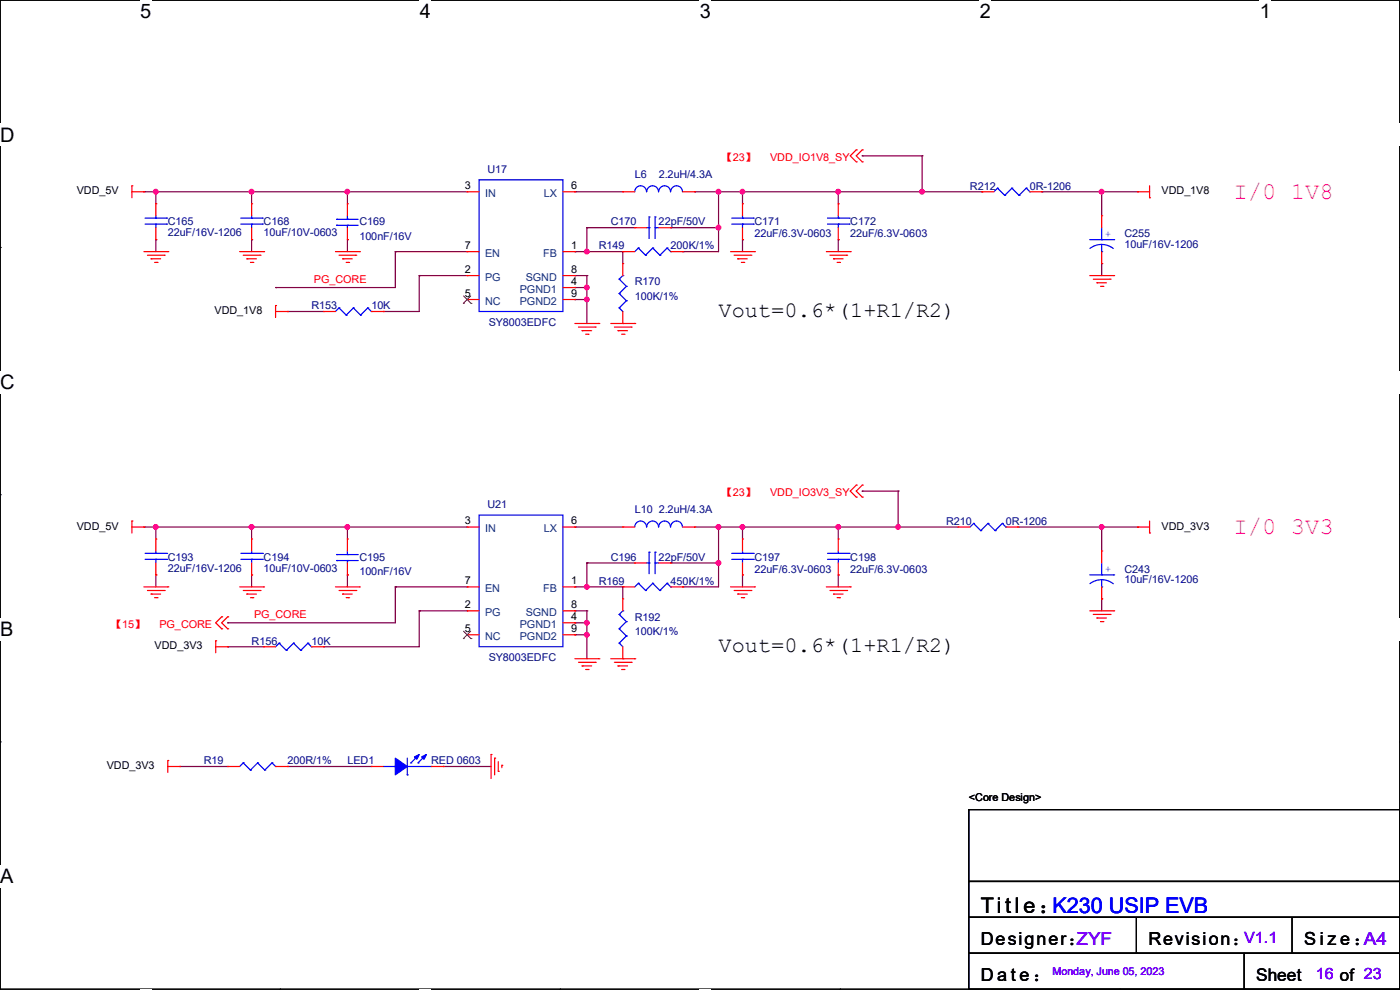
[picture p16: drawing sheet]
<svg xmlns="http://www.w3.org/2000/svg" width="297mm" height="210mm" viewBox="0 0 297 210" stroke-linecap="round" stroke-linejoin="round" font-family="sans-serif">
<defs><g id="words">
<g font-size="5.1" fill="#f0f">
<text x="261.7" y="42.2">I/0 1V8</text>
<text x="261.7" y="113.3">I/0 3V3</text>
</g>
<g font-size="4.7">
<text x="152.4" y="67.2">Vout=0.6*(1+R1/R2)</text>
<text x="152.4" y="138.3">Vout=0.6*(1+R1/R2)</text>
</g>
<text font-size="4.6" x="208.1" y="193.6">Titl e ：K230 USIP EVB</text>
<g font-size="4.2">
<text x="29.7" y="3.9">5</text>
<text x="89.1" y="3.9">4</text>
<text x="148.5" y="3.9">3</text>
<text x="207.9" y="3.9">2</text>
<text x="267.3" y="3.9">1</text>
<text x="0" y="30.1">D</text>
<text x="0" y="82.5">C</text>
<text x="0" y="135">B</text>
<text x="0" y="187.4">A</text>
<text x="297" y="187.4">A</text>
</g>
<g font-size="3.8">
<text x="208.1" y="200.5">Designer：</text>
<text x="243.6" y="200.5">Revision：</text>
<text x="276.6" y="200.5">S i z e ：A4</text>
<text x="208.1" y="208.2">D a t e ：</text>
</g>
<text font-size="3.8" fill="#8000ff" x="228.4" y="200.5">ZYF</text>
<text font-size="3.7" x="266.5" y="208.1">Sheet</text>
<g font-size="3.3" fill="#8000ff">
<text x="263.9" y="200.1">V1.1</text>
<text x="279.2" y="207.7">16 of 23</text>
</g>
<g font-size="2.3" fill="#f00">
<text x="153.2" y="34.1">【23】</text>
<text x="163.4" y="34.1">VDD_IO1V8_SY</text>
<text x="66.6" y="60.1">PG_CORE</text>
<text x="153.2" y="105.2">【23】</text>
<text x="163.4" y="105.2">VDD_IO3V3_SY</text>
<text x="53.9" y="131.2">PG_CORE</text>
<text x="23.7" y="133.2">【15】</text>
<text x="33.8" y="133.2">PG_CORE</text>
</g>
<g font-size="2.3">
<text x="16.3" y="41.2">VDD_5V</text>
<text x="98.6" y="40.1">3</text>
<text x="121.2" y="40.1">6</text>
<text x="246.4" y="41.2">VDD_1V8</text>
<text x="98.6" y="52.8">7</text>
<text x="121.2" y="52.8">1</text>
<text x="98.6" y="57.9">2</text>
<text x="121.2" y="57.9">8</text>
<text x="98.6" y="63">5</text>
<text x="121.2" y="60.5">4</text>
<text x="121.2" y="63">9</text>
<text x="45.5" y="66.6">VDD_1V8</text>
<text x="16.3" y="112.4">VDD_5V</text>
<text x="98.6" y="111.3">3</text>
<text x="121.2" y="111.3">6</text>
<text x="246.4" y="112.4">VDD_3V3</text>
<text x="98.6" y="124">7</text>
<text x="121.2" y="124">1</text>
<text x="98.6" y="129">2</text>
<text x="121.2" y="131.6">4</text>
<text x="121.2" y="129">8</text>
<text x="32.8" y="137.8">VDD_3V3</text>
<text x="98.6" y="134.1">5</text>
<text x="121.2" y="134.1">9</text>
<text x="22.6" y="163.2">VDD_3V3</text>
<text x="205.5" y="170">&lt;Core Design&gt;</text>
</g>
<g font-size="2.3" fill="#004080">
<text x="102.9" y="41.7">IN</text>
<text x="115.4" y="41.7">LX</text>
<text x="102.9" y="59.5">PG</text>
<text x="102.9" y="54.4">EN</text>
<text x="111.5" y="59.5">SGND</text>
<text x="115.2" y="54.4">FB</text>
<text x="102.9" y="64.6">NC</text>
<text x="110.3" y="62.1">PGND1</text>
<text x="110.3" y="64.6">PGND2</text>
<text x="102.9" y="112.9">IN</text>
<text x="115.4" y="112.9">LX</text>
<text x="102.9" y="125.6">EN</text>
<text x="115.2" y="125.6">FB</text>
<text x="102.9" y="130.6">PG</text>
<text x="111.5" y="130.6">SGND</text>
<text x="102.9" y="135.7">NC</text>
<text x="110.3" y="133.2">PGND1</text>
<text x="110.3" y="135.7">PGND2</text>
</g>
<g font-size="2.3" fill="#000080">
<text x="103.4" y="36.7">U17</text>
<text x="134.7" y="37.7">L6</text>
<text x="139.8" y="37.7">2.2uH/4.3A</text>
<text x="205.8" y="40.2">R212</text>
<text x="218.5" y="40.2">0R-1206</text>
<text x="35.6" y="47.8">C165</text>
<text x="55.9" y="47.8">C168</text>
<text x="76.2" y="47.8">C169</text>
<text x="129.6" y="47.8">C170</text>
<text x="139.7" y="47.8">22pF/50V</text>
<text x="160.1" y="47.8">C171</text>
<text x="180.4" y="47.8">C172</text>
<text x="35.6" y="50.1">22uF/16V-1206</text>
<text x="55.9" y="50.1">10uF/10V-0603</text>
<text x="76.2" y="50.9">100nF/16V</text>
<text x="127" y="52.9">R149</text>
<text x="142.3" y="52.9">200K/1%</text>
<text x="160.1" y="50.4">22uF/6.3V-0603</text>
<text x="180.4" y="50.4">22uF/6.3V-0603</text>
<text x="238.6" y="50.4">C255</text>
<text x="238.6" y="52.7">10uF/16V-1206</text>
<text x="66.1" y="65.6">R153</text>
<text x="78.8" y="65.6">10K</text>
<text x="134.7" y="60.5">R170</text>
<text x="134.7" y="63.6">100K/1%</text>
<text x="103.7" y="69.2">SY8003EDFC</text>
<text x="103.4" y="107.8">U21</text>
<text x="134.7" y="108.8">L10 2.2uH/4.3A</text>
<text x="200.7" y="111.3">R210</text>
<text x="213.4" y="111.3">0R-1206</text>
<text x="35.6" y="119">C193</text>
<text x="55.9" y="119">C194</text>
<text x="76.2" y="119">C195</text>
<text x="129.6" y="119">C196</text>
<text x="139.7" y="119">22pF/50V</text>
<text x="160.1" y="119">C197</text>
<text x="180.4" y="119">C198</text>
<text x="35.6" y="121.2">22uF/16V-1206</text>
<text x="55.9" y="121.2">10uF/10V-0603</text>
<text x="76.2" y="122">100nF/16V</text>
<text x="127" y="124">R169</text>
<text x="142.3" y="124">450K/1%</text>
<text x="160.1" y="121.5">22uF/6.3V-0603</text>
<text x="180.4" y="121.5">22uF/6.3V-0603</text>
<text x="238.6" y="121.5">C243</text>
<text x="238.6" y="123.8">10uF/16V-1206</text>
<text x="134.7" y="131.7">R192</text>
<text x="53.4" y="136.7">R156</text>
<text x="66.1" y="136.7">10K</text>
<text x="134.7" y="134.7">100K/1%</text>
<text x="103.7" y="140.3">SY8003EDFC</text>
<text x="43.2" y="162.1">R19</text>
<text x="61" y="162.1">200R/1%</text>
<text x="73.7" y="162.1">LED1</text>
<text x="91.5" y="162.1">RED 0603</text>
</g>
<text font-size="2.3" fill="#8000ff" x="223.3" y="206.8">Monday, June 05, 2023</text>
<g font-size="2.1" fill="#00f">
<text x="234.5" y="50.2">+</text>
<text x="234.5" y="121.3">+</text>
</g>
</g></defs>
<path d="M0 0h297v209.8h-297z" fill="none" stroke="#000" stroke-width=".25"/>
<g fill="#fff">
<path d="M29.7 0h2.4v4.8h-2.4z"/>
<path d="M29.7 209.8h2.4v.2h-2.4z"/>
</g>
<path d="M59.4 0h.1M59.4 209.8h.1" fill="none" stroke="#000" stroke-width=".25"/>
<g fill="#fff">
<path d="M89.1 0h2.3v4.8h-2.3z"/>
<path d="M89.1 209.8h2.3v.2h-2.3z"/>
</g>
<path d="M118.8 0h.1M118.8 209.8h.1" fill="none" stroke="#000" stroke-width=".25"/>
<g fill="#fff">
<path d="M148.5 0h2.3v4.8h-2.3z"/>
<path d="M148.5 209.8h2.3v.2h-2.3z"/>
</g>
<path d="M178.2 0h.1M178.2 209.8h.1" fill="none" stroke="#000" stroke-width=".25"/>
<g fill="#fff">
<path d="M207.9 0h2.3v4.8h-2.3z"/>
<path d="M207.9 209.8h2.3v.2h-2.3z"/>
</g>
<path d="M237.6 0h.1M237.6 209.8h.1" fill="none" stroke="#000" stroke-width=".25"/>
<g fill="#fff">
<path d="M267.3 0h2.3v4.8h-2.3z"/>
<path d="M267.3 209.8h2.3v.2h-2.3z"/>
<path d="M0 26.2h3.1v4.8h-3.1z"/>
<path d="M297 26.2v4.8z"/>
<path d="M0 78.7h3.1v4.7h-3.1z"/>
<path d="M297 78.7v4.7z"/>
</g>
<path d="M0 52.5h.1M297 52.5h.1" fill="none" stroke="#000" stroke-width=".25"/>
<g fill="#fff">
<path d="M0 131.1h2.9v4.8h-2.9z"/>
<path d="M297 131.1v4.8z"/>
</g>
<path d="M0 104.9h.1M297 104.9h.1" fill="none" stroke="#000" stroke-width=".25"/>
<g fill="#fff">
<path d="M0 183.6h2.9v4.7h-2.9z"/>
<path d="M296.9 183.6h.1v4.7h-.1z"/>
</g>
<path d="M0 157.4h.1M297 157.4h.1M205.5 171.7h91.5v15.3h-91.5zM205.5 187h91.5v7.6h-91.5zM205.5 194.6h91.5v7.6h-91.5zM241.1 194.6v7.6M274.1 194.6v7.6M205.5 202.2h91.5v7.6h-91.5zM241.1 202.2h.1M263.9 209.8h.1M263.9 202.2v7.6M274.1 202.2h.1" fill="none" stroke="#000" stroke-width=".25"/>
<g fill="none" stroke="#800040" stroke-width=".25">
<path d="M182.9 33.1h.1M182.9 33.1h12.7M195.6 33.1h.1M195.6 33.1v7.6M30.5 40.7h.1M30.5 40.7h68.6M33.1 50.8h.1M33.1 40.7h.1M33.1 40.7v2.5M33.1 50.8v2.6M53.4 40.7h.1M53.4 50.8h.1"/>
<path d="M53.4 40.7v2.5M53.4 50.8v2.6M73.7 50.8h.1M73.7 40.7h.1M73.7 40.7v2.5M73.7 50.8v2.6M83.9 53.4h.1M83.9 53.4v7.6h-25.4M83.9 53.4h15.2M88.9 58.5h.1M88.9 58.5h10.2M88.9 58.5v7.6h-7.6"/>
<path d="M122 58.5h.1M122 40.7h.1M122 53.4h.1M122 40.7h10.1M122 58.5h2.5M122 53.4h10.1M124.5 58.5h.1M124.5 48.3h.1M124.5 53.4h.1M124.5 48.3v5.1M124.5 58.5v10.1M124.5 48.3h10.2"/>
<path d="M132.1 53.4h.1M132.1 53.4v2.5M142.3 48.3h.1M142.3 48.3h10.1M144.8 53.4h.1M147.4 40.7h.1M147.4 40.7h60.9M152.4 40.7h.1M152.4 48.3h.1M152.4 40.7v12.7h-7.6M157.5 50.8h.1M157.5 40.7h.1"/>
<path d="M157.5 40.7v2.5M157.5 50.8v2.6M177.8 50.8h.1M177.8 40.7h.1M177.8 40.7v2.5M177.8 50.8v2.6M208.3 40.7h.1M221 40.7h.1M221 40.7h20.3M233.7 40.7h.1M233.7 55.9h.1M233.7 40.7v5.1"/>
<path d="M233.7 55.9v2.6M241.3 40.7h.1M58.5 61h.1M61 66.1h.1M61 66.1h7.6M81.3 66.1h.1M122 61h.1M122 63.5h.1M122 61h2.5M122 63.5h2.5M124.5 61h.1M124.5 63.5h.1"/>
<path d="M30.5 111.8h.1M30.5 111.8h68.6M33.1 111.8h.1M33.1 111.8v2.5M53.4 111.8h.1M53.4 111.8v2.5M73.7 111.8h.1M73.7 111.8v2.5M122 111.8h.1M122 111.8h10.1M124.5 119.4h.1M124.5 119.4v5.1"/>
<path d="M124.5 119.4h10.2M142.3 119.4h.1M142.3 119.4h10.1M147.4 111.8h.1M147.4 111.8h55.8M152.4 111.8h.1M152.4 119.4h.1M152.4 111.8v12.7h-7.6M157.5 111.8h.1M157.5 111.8v2.5M177.8 111.8h.1M177.8 111.8v2.5"/>
<path d="M182.9 104.2h.1M182.9 104.2h7.6M190.5 111.8h.1M190.5 104.2h.1M190.5 104.2v7.6M215.9 111.8h25.4M233.7 111.8h.1M233.7 111.8v5.1M241.3 111.8h.1M33.1 122h.1M33.1 122v2.5M48.3 132.1h.1"/>
<path d="M48.3 137.2h.1M48.3 137.2h7.6M53.4 122h.1M53.4 122v2.5M68.6 137.2h.1M73.7 122h.1M73.7 122v2.5M83.9 124.5h.1M83.9 124.5v7.6h-35.6M83.9 124.5h15.2M88.9 129.6h.1M88.9 129.6h10.2"/>
<path d="M88.9 129.6v7.6h-20.3M122 129.6h.1M122 132.1h.1M122 134.7h.1M122 124.5h.1M122 129.6h2.5M122 132.1h2.5M122 134.7h2.5M122 124.5h10.1M124.5 129.6h.1M124.5 132.1h.1M124.5 134.7h.1"/>
<path d="M124.5 124.5h.1M124.5 129.6v10.1M132.1 124.5h.1M132.1 124.5v2.5M144.8 124.5h.1M157.5 122h.1M157.5 122v2.5M177.8 122h.1M177.8 122v2.5M233.7 127h.1M233.7 127v2.6M38.1 162.6h.1"/>
<path d="M38.1 162.6h10.2M61 162.6h.1M61 162.6h17.8M94 162.6h.1M94 162.6h10.2"/>
</g>
<g fill="#f0f" stroke="#f0f" stroke-width=".25">
<circle cx="152.4" cy="40.7" r=".49"/>
<circle cx="124.5" cy="63.5" r=".49"/>
<circle cx="124.5" cy="61" r=".49"/>
<circle cx="152.4" cy="48.3" r=".49"/>
<circle cx="124.5" cy="53.4" r=".49"/>
<circle cx="157.5" cy="40.7" r=".49"/>
<circle cx="73.7" cy="40.7" r=".49"/>
<circle cx="152.4" cy="111.8" r=".49"/>
<circle cx="124.5" cy="132.1" r=".49"/>
<circle cx="124.5" cy="134.6" r=".49"/>
<circle cx="152.4" cy="119.4" r=".49"/>
<circle cx="124.5" cy="124.5" r=".49"/>
<circle cx="157.5" cy="111.8" r=".49"/>
<circle cx="73.7" cy="111.8" r=".49"/>
<circle cx="177.8" cy="111.8" r=".49"/>
<circle cx="195.6" cy="40.7" r=".49"/>
<circle cx="177.8" cy="40.7" r=".49"/>
<circle cx="53.4" cy="111.8" r=".49"/>
<circle cx="33" cy="111.8" r=".49"/>
<circle cx="53.4" cy="40.7" r=".49"/>
<circle cx="33" cy="40.7" r=".49"/>
<circle cx="233.7" cy="111.8" r=".49"/>
<circle cx="190.5" cy="111.8" r=".49"/>
<circle cx="233.7" cy="40.7" r=".49"/>
</g>
<g fill="none" stroke="#f00" stroke-width=".25">
<path d="M28 39.4h.1M28 39.4v2.6M181.7 31.8h.1M181.7 34.3h.1M181.7 31.8l-1.3 1.3 1.3 1.2M182.9 31.8h.1M182.9 34.3h.1M182.9 31.8l-1.2 1.3 1.2 1.2M243.9 39.4v2.6M28 40.7h2.5M30.5 40.7h.1M30.5 53.4h5.1"/>
<path d="M31.3 54.1h3.5M32 54.9h.1M32 54.9h2.1M32.8 55.7h.5M33.1 43.2h.1M33.1 50.8h.1M33.1 43.2v2.6M33.1 48.3v2.5M33.3 55.7h.1M34.8 54.1h.1M35.6 53.4h.1M50.8 53.4h5.1"/>
<path d="M51.6 54.1h3.6M52.4 54.9h.1M52.4 54.9h2M53.1 55.7h.5M53.4 43.2h.1M53.4 50.8h.1M53.4 43.2v2.6M53.4 48.3v2.5M53.6 55.7h.1M55.2 54.1h.1M55.9 53.4h.1M71.2 53.4h5"/>
<path d="M71.9 54.1h3.6M72.7 54.9h.1M72.7 54.9h2M73.4 55.7h.6M73.7 50.8h.1M73.7 43.2h.1M73.7 43.2v2.6M73.7 48.3v2.5M74 55.7h.1M75.5 54.1h.1M76.2 53.4h.1M99.1 58.5h.1"/>
<path d="M99.1 40.7h.1M99.1 53.4h.1M99.1 53.4h2.5M99.1 40.7h2.5M99.1 58.5h2.5M119.4 53.4h2.6M119.4 40.7h2.6M119.4 58.5h2.6M122 53.4h.1M122 40.7h.1M122 58.5h.1M132.1 40.7h.1"/>
<path d="M132.1 55.9h.1M132.1 53.4h.1M132.1 53.4h2.6M132.1 40.7h2.6M132.1 55.9v2.6M134.7 48.3h.1M134.7 48.3h2.5M139.7 48.3h2.6M142.3 48.3h.1M142.3 53.4h2.5M144.8 53.4h.1M144.8 40.7h2.6"/>
<path d="M147.4 40.7h.1M155 53.4h5.1M155.7 54.1h3.6M156.5 54.9h.1M156.5 54.9h2M157.3 55.7h.5M157.5 43.2h.1M157.5 50.8h.1M157.5 43.2v2.6M157.5 48.3v2.5M157.8 55.7h.1M159.3 54.1h.1"/>
<path d="M160.1 53.4h.1M175.3 53.4h5.1M176.1 54.1h3.5M176.8 54.9h.1M176.8 54.9h2.1M177.6 55.7h.5M177.8 43.2h.1M177.8 50.8h.1M177.8 43.2v2.6M177.8 48.3v2.5M178.1 55.7h.1M179.6 54.1h.1"/>
<path d="M180.4 53.4h.1M208.3 40.7h.1M208.3 40.7h2.6M218.5 40.7h2.5M221 40.7h.1M231.2 58.5h5.1M231.9 59.2h3.6M232.7 60h.1M232.7 60h2M233.7 45.8h.1M233.7 55.9h.1M233.7 45.8v2.5"/>
<path d="M233.7 53.4v2.5M235.5 59.2h.1M236.3 58.5h.1M241.3 40.7h.1M241.3 40.7h2.6M243.9 42h.1M58.5 64.8h.1M58.5 66.1h2.5M58.5 64.8v2.6M61 66.1h.1M68.6 66.1h.1M68.6 66.1h2.6"/>
<path d="M78.8 66.1h2.5M81.3 66.1h.1M99.1 63.5h.1M99.1 63.5h2.5M119.4 61h2.6M119.4 63.5h2.6M122 61h.1M122 63.5h.1M122 68.6h5M122.7 69.4h3.6M123.5 70.1h.1M123.5 70.1h2"/>
<path d="M124.2 70.9h.6M124.8 70.9h.1M126.3 69.4h.1M127 68.6h.1M129.6 68.6h5.1M130.3 69.4h3.6M131.1 70.1h.1M131.1 70.1h2M131.9 70.9h.5M132.1 68.6h.1M132.1 66.1v2.5M132.4 70.9h.1"/>
<path d="M133.9 69.4h.1M134.7 68.6h.1M233.5 60.7h.5M234 60.7h.1M28 110.5h.1M28 110.5v2.6M28 111.8h2.5M30.5 111.8h.1M33.1 114.3h.1M33.1 114.3v2.6M33.1 119.4v2.6M53.4 114.3h.1"/>
<path d="M53.4 114.3v2.6M53.4 119.4v2.6M73.7 114.3h.1M73.7 114.3v2.6M73.7 119.4v2.6M99.1 111.8h.1M99.1 111.8h2.5M119.4 111.8h2.6M122 111.8h.1M132.1 111.8h.1M132.1 111.8h2.6M134.7 119.4h.1"/>
<path d="M134.7 119.4h2.5M139.7 119.4h2.6M142.3 119.4h.1M144.8 111.8h2.6M147.4 111.8h.1M157.5 114.3h.1M157.5 114.3v2.6M157.5 119.4v2.6M177.8 114.3h.1M177.8 114.3v2.6M177.8 119.4v2.6M181.7 102.9h.1"/>
<path d="M181.7 105.5h.1M181.7 102.9l-1.3 1.3 1.3 1.3M182.9 102.9h.1M182.9 105.5h.1M182.9 102.9l-1.2 1.3 1.2 1.3M203.2 111.8h.1M203.2 111.8h2.6M213.4 111.8h2.5M215.9 111.8h.1M233.7 116.9h.1M233.7 116.9v2.5M241.3 111.8h.1"/>
<path d="M241.3 111.8h2.6M243.9 113.1h.1M243.9 110.5v2.6M30.5 124.5h5.1M31.3 125.3h3.5M32 126h.1M32 126h2.1M32.8 126.8h.5M33.1 122h.1M33.3 126.8h.1M34.8 125.3h.1M35.6 124.5h.1"/>
<path d="M45.8 135.9h.1M45.8 137.2h2.5M45.8 135.9v2.6M47 130.9h.1M47 133.4h.1M47 130.9l-1.2 1.2 1.2 1.3M48.3 137.2h.1M48.3 130.9h.1M48.3 133.4h.1M48.3 130.9l-1.3 1.2 1.3 1.3M50.8 124.5h5.1M51.6 125.3h3.6"/>
<path d="M52.4 126h.1M52.4 126h2M53.1 126.8h.5M53.4 122h.1M53.6 126.8h.1M55.2 125.3h.1M55.9 124.5h.1M55.9 137.2h.1M55.9 137.2h2.6M66.1 137.2h2.5M68.6 137.2h.1M71.2 124.5h5"/>
<path d="M71.9 125.3h3.6M72.7 126h.1M72.7 126h2M73.4 126.8h.6M73.7 122h.1M74 126.8h.1M75.5 125.3h.1M76.2 124.5h.1M99.1 129.6h.1M99.1 134.7h.1M99.1 124.5h.1M99.1 124.5h2.5"/>
<path d="M99.1 129.6h2.5M99.1 134.7h2.5M119.4 124.5h2.6M119.4 129.6h2.6M119.4 132.1h2.6M119.4 134.7h2.6M122 124.5h.1M122 132.1h.1M122 129.6h.1M122 134.7h.1M122 139.7h5M127 139.7h.1"/>
<path d="M129.6 139.7h5.1M132.1 139.7h.1M132.1 127h.1M132.1 124.5h.1M132.1 124.5h2.6M132.1 127v2.6M132.1 137.2v2.5M134.7 139.7h.1M142.3 124.5h2.5M144.8 124.5h.1M155 124.5h5.1M155.7 125.3h3.6"/>
<path d="M156.5 126h.1M156.5 126h2M157.3 126.8h.5M157.5 122h.1M157.8 126.8h.1M159.3 125.3h.1M160.1 124.5h.1M175.3 124.5h5.1M176.1 125.3h3.5M176.8 126h.1M176.8 126h2.1M177.6 126.8h.5"/>
<path d="M177.8 122h.1M178.1 126.8h.1M179.6 125.3h.1M180.4 124.5h.1M231.2 129.6h5.1M231.9 130.3h3.6M232.7 131.1h.1M232.7 131.1h2M233.5 131.9h.5M233.7 127h.1M233.7 124.5v2.5M234 131.9h.1"/>
<path d="M235.5 130.3h.1M236.3 129.6h.1M122.7 140.5h3.6M123.5 141.3h.1M123.5 141.3h2M124.2 142h.6M124.8 142h.1M126.3 140.5h.1M130.3 140.5h3.6M131.1 141.3h.1M131.1 141.3h2M131.9 142h.5"/>
<path d="M132.4 142h.1M133.9 140.5h.1M35.6 161.3h.1M35.6 162.6h2.5M35.6 161.3v2.6M38.1 162.6h.1M48.3 162.6h.1M48.3 162.6h2.5M58.5 162.6h2.5M61 162.6h.1M78.8 162.6h.1M78.8 162.6h2.5"/>
<path d="M91.5 162.6h2.5M94 162.6h.1M104.2 160.1h.1M104.2 160.1v5M104.9 160.8h.1M104.9 160.8v3.6M105.7 163.6h.1M105.7 161.6v2M106.5 162.3h.1M106.5 162.3v.6"/>
</g>
<g fill="none" stroke="#00f" stroke-width=".25">
<path d="M101.6 38.1h17.8v28h-17.8zM211.6 39.9h.1M211.6 39.9l-.7 .8M211.6 39.9l1.5 1.5M214.7 39.9h.1M214.7 39.9l-1.6 1.5M214.7 39.9l1.5 1.5M217.7 39.9h.1M217.7 39.9l-1.5 1.5M217.7 39.9l.8 .8M30.8 47.5h4.5M30.8 46.3h4.5"/>
<path d="M33.1 46.3h.1M33.1 47.5h.1M33.1 45.8v.5M33.1 47.5v.8M35.3 47.5h.1M35.3 46.3h.1M51.1 47.5h4.6M51.1 46.3h4.6M53.4 46.3h.1M53.4 47.5h.1M53.4 45.8v.5M53.4 47.5v.8"/>
<path d="M55.7 47.5h.1M55.7 46.3h.1M71.4 46.5h.1M71.4 47.8h.1M71.4 46.5h4.6M71.4 47.8h4.6M73.7 47.8h.1M73.7 46.5h.1M73.7 45.8v.7M73.7 47.8v.5M131.4 59.2h.1M131.4 59.2l1.5 1.5"/>
<path d="M132.1 58.5h.1M132.1 58.5l-.7 .7M135.4 52.6h.1M135.4 52.6l-.7 .8M135.4 52.6l1.5 1.5M136.9 54.1h.1M137.2 40.7a1.25 1.25 0 0 0-1.3-1.3 1.25 1.25 0 0 0-1.2 1.3M137.2 48.3h.5M137.7 48.3h.1M137.7 46h.1M137.7 46v4.6M138.5 52.6h.1"/>
<path d="M138.5 52.6l-1.6 1.5M138.5 52.6l1.5 1.5M139 46h.1M139 48.3h.1M139 48.3h.7M139 46v4.6M139.7 40.7a1.25 1.25 0 0 0-1.2-1.3 1.25 1.25 0 0 0-1.3 1.3M140 54.1h.1M141.5 52.6h.1M141.5 52.6l-1.5 1.5M141.5 52.6l.8 .8M142.2 40.7a1.25 1.25 0 0 0-1.2-1.3 1.25 1.25 0 0 0-1.3 1.3"/>
<path d="M142.3 53.4h.1M144.8 40.7a1.25 1.25 0 0 0-1.3-1.3 1.25 1.25 0 0 0-1.2 1.3M155.2 47.5h4.6M155.2 46.3h4.6M157.5 46.3h.1M157.5 47.5h.1M157.5 45.8v.5M157.5 47.5v.8M159.8 47.5h.1M159.8 46.3h.1M175.6 47.5h4.5M175.6 46.3h4.5"/>
<path d="M177.8 46.3h.1M177.8 47.5h.1M177.8 45.8v.5M177.8 47.5v.8M180.1 47.5h.1M180.1 46.3h.1M213.1 41.4h.1M216.2 41.4h.1M218.5 40.7h.1M231.2 50.8h5.1M233.7 53.4h.1M233.7 50.8h.1"/>
<path d="M233.7 51.9l1.6 .3 .9 .5M233.7 51.9l-1 .1-1.5 .7M233.7 48.3v2.5M233.7 51.9v1.5M236.3 50.8h.1M71.9 65.3h.1M71.9 65.3l-.7 .8M71.9 65.3l1.5 1.5M73.4 66.8h.1M75 65.3h.1M75 65.3l-1.6 1.5M75 65.3l1.5 1.5"/>
<path d="M76.5 66.8h.1M78 65.3h.1M78 65.3l-1.5 1.5M78 65.3l.8 .8M78.8 66.1h.1M131.4 65.3h.1M131.4 62.3h.1M131.4 65.3l.7 .8M131.4 62.3l1.5 1.5M132.9 63.8h.1M132.9 60.7h.1M132.9 63.8l-1.5 1.5"/>
<path d="M132.9 60.7l-1.5 1.6M30.8 118.7h4.5M30.8 117.4h4.5M33.1 117.4h.1M33.1 118.7h.1M33.1 116.9v.5M33.1 118.7v.7M35.3 118.7h.1M35.3 117.4h.1M51.1 118.7h4.6M51.1 117.4h4.6M53.4 117.4h.1"/>
<path d="M53.4 118.7h.1M53.4 116.9v.5M53.4 118.7v.7M55.7 118.7h.1M55.7 117.4h.1M71.4 117.6h.1M71.4 118.9h.1M71.4 117.6h4.6M71.4 118.9h4.6M73.7 118.9h.1M73.7 117.6h.1M73.7 116.9v.7"/>
<path d="M73.7 118.9v.5M101.6 109.3h17.8v27.9h-17.8zM137.2 111.8a1.25 1.25 0 0 0-1.3-1.3 1.25 1.25 0 0 0-1.2 1.3M137.2 119.4h.5M137.7 119.4h.1M137.7 117.1h.1M137.7 117.1v4.6M139 117.1h.1M139 119.4h.1M139 117.1v4.6M139 119.4h.7M139.7 111.8a1.25 1.25 0 0 0-1.2-1.3 1.25 1.25 0 0 0-1.3 1.3"/>
<path d="M142.2 111.8a1.25 1.25 0 0 0-1.2-1.3 1.25 1.25 0 0 0-1.3 1.3M144.8 111.8a1.25 1.25 0 0 0-1.3-1.3 1.25 1.25 0 0 0-1.2 1.3M155.2 118.7h4.6M155.2 117.4h4.6M157.5 117.4h.1M157.5 118.7h.1M157.5 116.9v.5M157.5 118.7v.7M159.8 118.7h.1M159.8 117.4h.1M175.6 118.7h4.5M175.6 117.4h4.5"/>
<path d="M177.8 117.4h.1M177.8 118.7h.1M177.8 116.9v.5M177.8 118.7v.7M180.1 118.7h.1M180.1 117.4h.1M206.5 111h.1M206.5 111l-.7 .8M206.5 111l1.6 1.6M208.1 112.6h.1M209.6 111h.1M209.6 111l-1.5 1.6"/>
<path d="M209.6 111l1.5 1.6M211.1 112.6h.1M212.6 111h.1M212.6 111l-1.5 1.6M212.6 111l.8 .8M213.4 111.8h.1M233.7 119.4v2.6M59.2 136.4h.1M59.2 136.4l-.7 .8M59.2 136.4l1.5 1.6M60.7 138h.1M62.3 136.4h.1"/>
<path d="M62.3 136.4l-1.6 1.6M62.3 136.4l1.5 1.6M63.8 138h.1M65.3 136.4h.1M65.3 136.4l-1.5 1.6M65.3 136.4l.8 .8M66.1 137.2h.1M131.4 136.4h.1M131.4 133.4h.1M131.4 130.3h.1M131.4 136.4l.7 .8M131.4 133.4l1.5 1.5"/>
<path d="M131.4 130.3l1.5 1.6M132.1 129.6h.1M132.1 129.6l-.7 .7M132.9 134.9h.1M132.9 131.9h.1M132.9 134.9l-1.5 1.5M132.9 131.9l-1.5 1.5M135.4 123.7h.1M135.4 123.7l-.7 .8M135.4 123.7l1.5 1.6M136.9 125.3h.1M138.5 123.7h.1"/>
<path d="M138.5 123.7l-1.6 1.6M138.5 123.7l1.5 1.6M140 125.3h.1M141.5 123.7h.1M141.5 123.7l-1.5 1.6M141.5 123.7l.8 .8M142.3 124.5h.1M231.2 122h5.1M233.7 124.5h.1M233.7 122h.1M233.7 123l1.6 .3 .9 .5M233.7 123l-1 .1-1.5 .7"/>
<path d="M233.7 123v1.5M236.3 122h.1M51.6 161.8h.1M51.6 161.8l-.8 .8M51.6 161.8l1.5 1.6M53.1 163.4h.1M54.7 161.8h.1M54.7 161.8l-1.6 1.6M54.7 161.8l1.5 1.6M56.2 163.4h.1M57.7 161.8h.1M57.7 161.8l-1.5 1.6"/>
<path d="M57.7 161.8l.8 .8M58.5 162.6h.1M81.3 162.6h2.6M83.9 162.6h.1M86.4 164.4h.1M86.4 160.8v3.6M86.4 162.6h5.1M87.2 161.8h.1M88.7 161.8h.1M88.7 160.3l-1.5 1.5M90.2 160.3l-1.5 1.5M91.5 162.6h.1"/>
</g>
<path d="M98.3 64.3h.1M98.3 62.8l1.6 1.5M99.9 62.8l-1.6 1.5M99.9 64.3h.1M98.3 135.5h.1M98.3 133.9l1.6 1.6M99.9 133.9l-1.6 1.6M99.9 135.5h.1" fill="none" stroke="#804000" stroke-width=".21"/>
<g fill="#00f" stroke="#00f" stroke-width=".25">
<path d="M83.9 160.8l2.5 1.8-2.5 1.8z" fill-rule="evenodd"/>
<path d="M89.5 160.6l1-.5-.5 1z" fill-rule="evenodd"/>
<path d="M87.9 160.6l1-.5-.5 1z" fill-rule="evenodd"/>
</g>
<use href="#words"/>
</svg>
